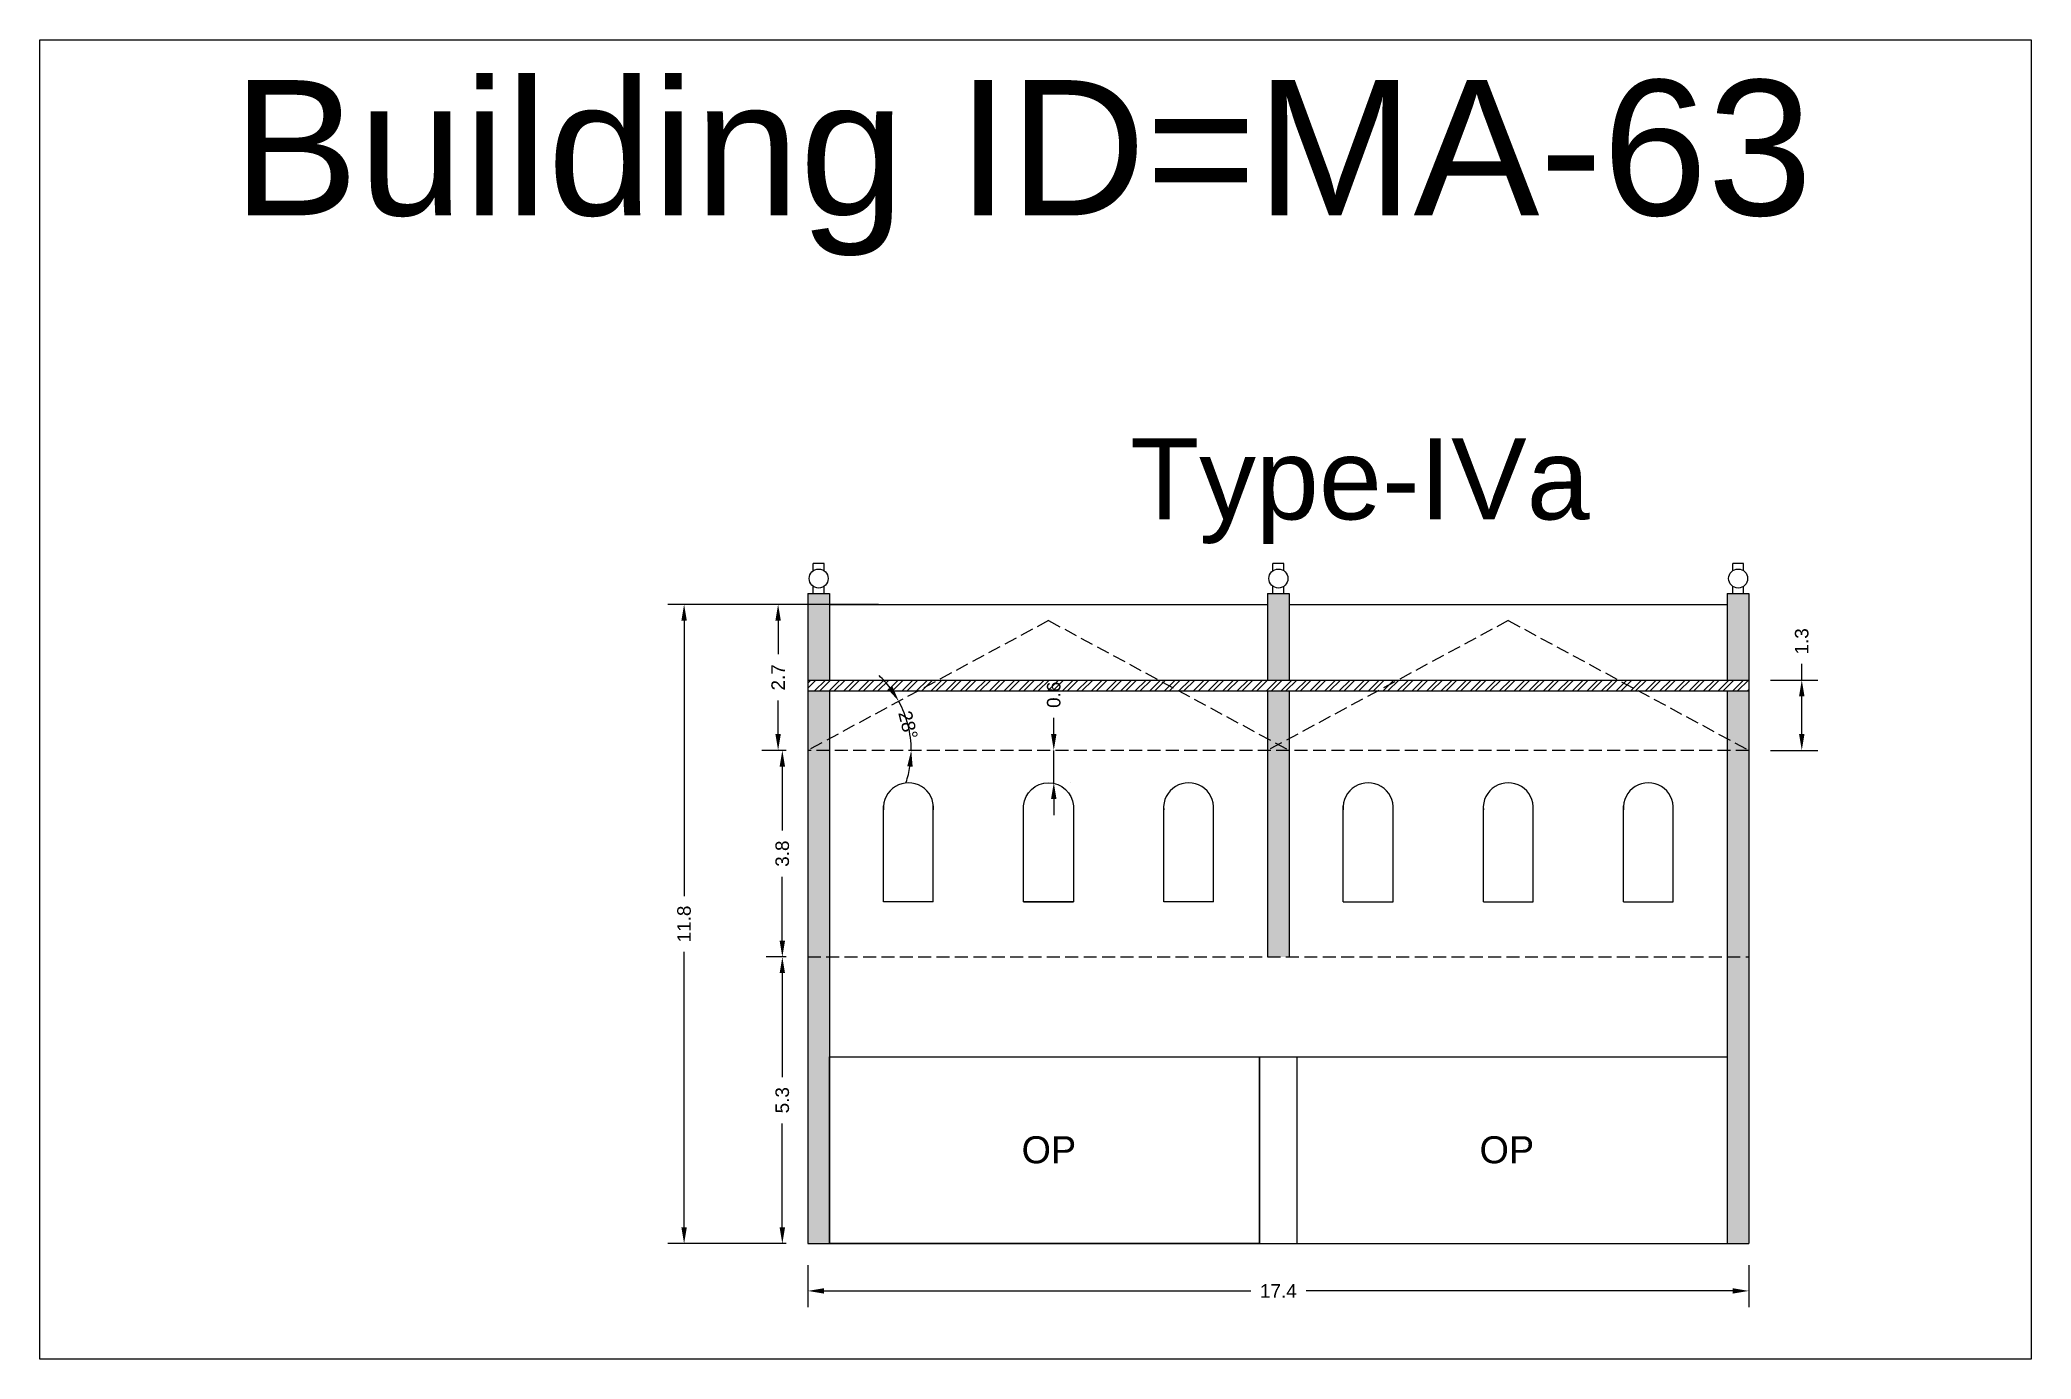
# Model space of a CAD drawing. Header units: metres. Extents: x 3416649 to 3417100, y -6712966 to -6712690.
# Drawn here: x 3416749.86 to 3416786.68, y -6712923.92 to -6712899.52 of the extents above; entities that cross this region are included whole.
import ezdxf

# ---------------------------------------------------------------- set-up
doc = ezdxf.new("R2010")
doc.units = ezdxf.units.M
doc.linetypes.add('ACAD_ISO02W100', pattern=[15, 12, -3])
doc.layers.add('Dotted', color=7, linetype='ACAD_ISO02W100', plot=False)
doc.styles.get("Standard").update_dxf_attribs({"font": 'arial.ttf'})
doc.dimstyles.new('ISO-25', dxfattribs={"dimtxt": 0.25, "dimasz": 0.3, "dimexe": 0.3, "dimexo": 0.4, "dimgap": 0.2, "dimtad": 0, "dimdec": 1, "dimdsep": 46, "dimtxsty": 'Standard', "dimcen": 2.5, "dimadec": 0, "dimazin": 0, "dimtfac": 1, "dimtdec": 1, "dimtmove": 0, "dimatfit": 3, "dimfxl": 1, "dimarcsym": 0})

# ---------------------------------------------------------------- blocks, each defined once
blk = doc.blocks.new('*D519')
at = {"color": 0, "lineweight": -2, "transparency": 16777216}
for start, end in [(37.341, 46.3428), (360, 28.3391), (341.9963, 350.9981)]:
    blk.add_arc((3416764.063, -6712912.658), 1.911, start, end, dxfattribs=at)
at = {"color": 0, "transparency": 16777216}
for points in [[(3416765.625, -6712911.471), (3416765.541, -6712911.526), (3416765.745, -6712911.751)], [(3416765.901, -6712912.953), (3416766.001, -6712912.961), (3416765.975, -6712912.658)]]:
    blk.add_solid(points, dxfattribs=at)
at = {"layer": 'Defpoints', "color": 0, "transparency": 16777216}
for p in [(3416768.513, -6712910.258), (3416765.872, -6712912.039), (3416764.063, -6712912.658), (3416764.063, -6712912.658), (3416781.463, -6712912.658)]:
    blk.add_point(p, dxfattribs=at)
at = {"color": 0, "transparency": 16777216, "insert": (3416765.916, -6712912.19), "char_height": 0.25, "attachment_point": 5, "rotation": 284.1696}
blk.add_mtext('28°', dxfattribs=at)
blk = doc.blocks.new('*D520')
at = {"color": 0, "lineweight": -2, "transparency": 16777216}
for p, q in [((3416763.663, -6712916.478), (3416763.291, -6712916.478)), ((3416763.591, -6712916.778), (3416763.591, -6712918.7)), ((3416763.591, -6712921.478), (3416763.591, -6712919.556)), ((3416763.663, -6712921.778), (3416763.291, -6712921.778))]:
    blk.add_line(p, q, dxfattribs=at)
at = {"color": 0, "transparency": 16777216}
for points in [[(3416763.541, -6712916.778), (3416763.641, -6712916.778), (3416763.591, -6712916.478)], [(3416763.541, -6712921.478), (3416763.641, -6712921.478), (3416763.591, -6712921.778)]]:
    blk.add_solid(points, dxfattribs=at)
at = {"layer": 'Defpoints', "color": 0, "transparency": 16777216}
for p in [(3416763.591, -6712916.478), (3416764.063, -6712916.478), (3416764.063, -6712921.778)]:
    blk.add_point(p, dxfattribs=at)
at = {"color": 0, "transparency": 16777216, "insert": (3416763.591, -6712919.128), "char_height": 0.25, "attachment_point": 5, "rotation": 90}
blk.add_mtext('5.3', dxfattribs=at)
blk = doc.blocks.new('*D521')
at = {"color": 0, "lineweight": -2, "transparency": 16777216}
for p, q in [((3416763.663, -6712912.658), (3416763.291, -6712912.658)), ((3416763.591, -6712912.958), (3416763.591, -6712914.14)), ((3416763.591, -6712916.178), (3416763.591, -6712914.996)), ((3416763.663, -6712916.478), (3416763.291, -6712916.478))]:
    blk.add_line(p, q, dxfattribs=at)
at = {"color": 0, "transparency": 16777216}
for points in [[(3416763.541, -6712912.958), (3416763.641, -6712912.958), (3416763.591, -6712912.658)], [(3416763.541, -6712916.178), (3416763.641, -6712916.178), (3416763.591, -6712916.478)]]:
    blk.add_solid(points, dxfattribs=at)
at = {"layer": 'Defpoints', "color": 0, "transparency": 16777216}
for p in [(3416763.591, -6712912.658), (3416764.063, -6712912.658), (3416764.063, -6712916.478)]:
    blk.add_point(p, dxfattribs=at)
at = {"color": 0, "transparency": 16777216, "insert": (3416763.591, -6712914.568), "char_height": 0.25, "attachment_point": 5, "rotation": 90}
blk.add_mtext('3.8', dxfattribs=at)
blk = doc.blocks.new('*D522')
at = {"color": 0, "lineweight": -2, "transparency": 16777216}
for p, q in [((3416764.914, -6712909.958), (3416763.213, -6712909.958)), ((3416763.513, -6712910.258), (3416763.513, -6712910.878)), ((3416763.513, -6712912.358), (3416763.513, -6712911.738)), ((3416763.663, -6712912.658), (3416763.213, -6712912.658))]:
    blk.add_line(p, q, dxfattribs=at)
at = {"color": 0, "transparency": 16777216}
for points in [[(3416763.463, -6712910.258), (3416763.563, -6712910.258), (3416763.513, -6712909.958)], [(3416763.463, -6712912.358), (3416763.563, -6712912.358), (3416763.513, -6712912.658)]]:
    blk.add_solid(points, dxfattribs=at)
at = {"layer": 'Defpoints', "color": 0, "transparency": 16777216}
for p in [(3416763.513, -6712909.958), (3416765.314, -6712909.958), (3416764.063, -6712912.658)]:
    blk.add_point(p, dxfattribs=at)
at = {"color": 0, "transparency": 16777216, "insert": (3416763.513, -6712911.308), "char_height": 0.25, "attachment_point": 5, "rotation": 90}
blk.add_mtext('2.7', dxfattribs=at)
blk = doc.blocks.new('*D523')
at = {"color": 0, "lineweight": -2, "transparency": 16777216}
for p, q in [((3416765.367, -6712909.958), (3416761.475, -6712909.958)), ((3416761.775, -6712910.258), (3416761.775, -6712915.355)), ((3416761.775, -6712921.478), (3416761.775, -6712916.381)), ((3416763.663, -6712921.778), (3416761.475, -6712921.778))]:
    blk.add_line(p, q, dxfattribs=at)
at = {"color": 0, "transparency": 16777216}
for points in [[(3416761.725, -6712910.258), (3416761.825, -6712910.258), (3416761.775, -6712909.958)], [(3416761.725, -6712921.478), (3416761.825, -6712921.478), (3416761.775, -6712921.778)]]:
    blk.add_solid(points, dxfattribs=at)
at = {"layer": 'Defpoints', "color": 0, "transparency": 16777216}
for p in [(3416761.775, -6712909.958), (3416765.767, -6712909.958), (3416764.063, -6712921.778)]:
    blk.add_point(p, dxfattribs=at)
at = {"color": 0, "transparency": 16777216, "insert": (3416761.775, -6712915.868), "char_height": 0.25, "attachment_point": 5, "rotation": 90}
blk.add_mtext('11.8', dxfattribs=at)
blk = doc.blocks.new('*D524')
at = {"color": 0, "lineweight": -2, "transparency": 16777216}
for p, q in [((3416764.063, -6712922.178), (3416764.063, -6712922.954)), ((3416781.463, -6712922.178), (3416781.463, -6712922.954)), ((3416764.363, -6712922.654), (3416772.251, -6712922.654)), ((3416781.163, -6712922.654), (3416773.276, -6712922.654))]:
    blk.add_line(p, q, dxfattribs=at)
at = {"color": 0, "transparency": 16777216}
for points in [[(3416764.363, -6712922.604), (3416764.363, -6712922.704), (3416764.063, -6712922.654)], [(3416781.163, -6712922.604), (3416781.163, -6712922.704), (3416781.463, -6712922.654)]]:
    blk.add_solid(points, dxfattribs=at)
at = {"layer": 'Defpoints', "color": 0, "transparency": 16777216}
for p in [(3416764.063, -6712921.778), (3416781.463, -6712921.778), (3416781.463, -6712922.654)]:
    blk.add_point(p, dxfattribs=at)
at = {"color": 0, "transparency": 16777216, "insert": (3416772.763, -6712922.654), "char_height": 0.25, "attachment_point": 5}
blk.add_mtext('17.4', dxfattribs=at)
blk = doc.blocks.new('*D525')
at = {"color": 0, "lineweight": -2, "transparency": 16777216}
for p, q in [((3416768.61, -6712912.358), (3416768.61, -6712912.058)), ((3416768.61, -6712913.258), (3416768.61, -6712912.658)), ((3416768.914, -6712912.658), (3416768.91, -6712912.658)), ((3416768.61, -6712913.558), (3416768.61, -6712913.858)), ((3416768.913, -6712913.258), (3416768.91, -6712913.258))]:
    blk.add_line(p, q, dxfattribs=at)
at = {"color": 0, "transparency": 16777216}
for points in [[(3416768.56, -6712912.358), (3416768.66, -6712912.358), (3416768.61, -6712912.658)], [(3416768.56, -6712913.558), (3416768.66, -6712913.558), (3416768.61, -6712913.258)]]:
    blk.add_solid(points, dxfattribs=at)
at = {"layer": 'Defpoints', "color": 0, "transparency": 16777216}
for p in [(3416768.514, -6712912.658), (3416768.61, -6712912.658), (3416768.513, -6712913.258)]:
    blk.add_point(p, dxfattribs=at)
at = {"color": 0, "transparency": 16777216, "insert": (3416768.61, -6712911.63), "char_height": 0.25, "attachment_point": 5, "rotation": 90}
blk.add_mtext('0.6', dxfattribs=at)
blk = doc.blocks.new('*D526')
at = {"color": 0, "lineweight": -2, "transparency": 16777216}
for p, q in [((3416781.863, -6712911.358), (3416782.74, -6712911.358)), ((3416782.44, -6712911.358), (3416782.44, -6712911.058)), ((3416782.44, -6712912.358), (3416782.44, -6712911.658)), ((3416781.863, -6712912.658), (3416782.74, -6712912.658))]:
    blk.add_line(p, q, dxfattribs=at)
at = {"color": 0, "transparency": 16777216}
for points in [[(3416782.39, -6712911.658), (3416782.49, -6712911.658), (3416782.44, -6712911.358)], [(3416782.39, -6712912.358), (3416782.49, -6712912.358), (3416782.44, -6712912.658)]]:
    blk.add_solid(points, dxfattribs=at)
at = {"layer": 'Defpoints', "color": 0, "transparency": 16777216}
for p in [(3416781.463, -6712911.358), (3416782.44, -6712911.358), (3416781.463, -6712912.658)]:
    blk.add_point(p, dxfattribs=at)
at = {"color": 0, "transparency": 16777216, "insert": (3416782.44, -6712910.642), "char_height": 0.25, "attachment_point": 5, "rotation": 90}
blk.add_mtext('1.3', dxfattribs=at)

msp = doc.modelspace()

# ---------------------------------------------------------------- hatches: boundary and pattern name
h = msp.add_hatch(color=256)
h.dxf.hatch_style = 1
h.paths.add_polyline_path([(3416764.463, -6712912.658), (3416764.063, -6712912.658), (3416764.063, -6712916.478), (3416764.463, -6712916.478)])
h.paths.add_polyline_path([(3416764.463, -6712912.442), (3416764.063, -6712912.658), (3416764.463, -6712912.658)], flags=17)
h.paths.add_polyline_path([(3416764.463, -6712911.558), (3416764.063, -6712911.558), (3416764.063, -6712912.658), (3416764.463, -6712912.442)])
h.paths.add_polyline_path([(3416764.463, -6712909.758), (3416764.063, -6712909.758), (3416764.063, -6712911.358), (3416764.463, -6712911.358)])
h.paths.add_polyline_path([(3416764.463, -6712916.478), (3416764.063, -6712916.478), (3416764.063, -6712921.778), (3416764.463, -6712921.778)])
h.paths.add_polyline_path([(3416772.963, -6712912.658), (3416772.563, -6712912.658), (3416772.563, -6712916.478), (3416772.963, -6712916.478)])
h.paths.add_polyline_path([(3416772.963, -6712911.558), (3416772.563, -6712911.558), (3416772.563, -6712912.442), (3416772.763, -6712912.55), (3416772.963, -6712912.442)])
h.paths.add_polyline_path([(3416772.963, -6712909.758), (3416772.563, -6712909.758), (3416772.563, -6712911.358), (3416772.963, -6712911.358)])
h.paths.add_polyline_path([(3416772.763, -6712912.55), (3416772.563, -6712912.658), (3416772.963, -6712912.658)])
h.paths.add_polyline_path([(3416772.963, -6712912.442), (3416772.763, -6712912.55), (3416772.963, -6712912.658)])
h.paths.add_polyline_path([(3416772.763, -6712912.55), (3416772.563, -6712912.442), (3416772.563, -6712912.658)])
h.paths.add_polyline_path([(3416781.463, -6712911.558), (3416781.063, -6712911.558), (3416781.063, -6712912.442), (3416781.463, -6712912.658)])
h.paths.add_polyline_path([(3416781.463, -6712909.758), (3416781.063, -6712909.758), (3416781.063, -6712911.358), (3416781.463, -6712911.358)])
h.paths.add_polyline_path([(3416781.463, -6712912.658), (3416781.063, -6712912.658), (3416781.063, -6712916.478), (3416781.463, -6712916.478)])
h.paths.add_polyline_path([(3416781.063, -6712912.442), (3416781.063, -6712912.658), (3416781.463, -6712912.658)], flags=17)
h.paths.add_polyline_path([(3416781.463, -6712916.478), (3416781.063, -6712916.478), (3416781.063, -6712921.778), (3416781.463, -6712921.778)])
h = msp.add_hatch()
h.set_pattern_fill('ANSI32', color=256, scale=0.02)
h.set_pattern_definition([(45, (-11.9128, 3.25742), (-0.134703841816, 0.134703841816), []), (45, (-11.823, 3.25742), (-0.134703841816, 0.134703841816), [])])
h.paths.add_polyline_path([(3416781.463, -6712911.558), (3416781.463, -6712911.358), (3416764.063, -6712911.358), (3416764.063, -6712911.558)])

# ---------------------------------------------------------------- linework, layer by layer
for points in [[(3416749.862, -6712899.518), (3416786.682, -6712899.518), (3416786.682, -6712923.916), (3416749.862, -6712923.916)], [(3416764.463, -6712918.328), (3416772.413, -6712918.328), (3416772.413, -6712921.778), (3416764.463, -6712921.778)]]:
    msp.add_lwpolyline(points, close=True)
for points in [[(3416764.163, -6712909.336), (3416764.163, -6712909.202)], [(3416764.363, -6712909.202), (3416764.163, -6712909.202)], [(3416764.363, -6712909.336), (3416764.363, -6712909.202)], [(3416772.663, -6712909.336), (3416772.663, -6712909.202)], [(3416772.863, -6712909.202), (3416772.663, -6712909.202)], [(3416772.863, -6712909.336), (3416772.863, -6712909.202)], [(3416781.163, -6712909.336), (3416781.163, -6712909.202)], [(3416781.363, -6712909.202), (3416781.163, -6712909.202)], [(3416781.363, -6712909.336), (3416781.363, -6712909.202)], [(3416764.063, -6712909.758), (3416764.063, -6712921.778)], [(3416764.063, -6712909.758), (3416764.463, -6712909.758)], [(3416764.063, -6712909.758), (3416764.463, -6712909.758)], [(3416764.163, -6712909.758), (3416764.163, -6712909.624)], [(3416764.363, -6712909.758), (3416764.363, -6712909.624)], [(3416764.463, -6712909.758), (3416764.463, -6712911.358)], [(3416772.563, -6712909.758), (3416772.563, -6712911.358)], [(3416772.563, -6712909.758), (3416772.963, -6712909.758)], [(3416772.563, -6712909.758), (3416772.963, -6712909.758)], [(3416772.663, -6712909.758), (3416772.663, -6712909.624)], [(3416772.863, -6712909.758), (3416772.863, -6712909.624)], [(3416772.963, -6712909.758), (3416772.963, -6712911.358)], [(3416781.063, -6712909.758), (3416781.063, -6712911.358)], [(3416781.063, -6712909.758), (3416781.463, -6712909.758)], [(3416781.063, -6712909.758), (3416781.463, -6712909.758)], [(3416781.163, -6712909.758), (3416781.163, -6712909.624)], [(3416781.363, -6712909.758), (3416781.363, -6712909.624)], [(3416781.463, -6712909.758), (3416781.463, -6712921.778)], [(3416764.463, -6712909.958), (3416772.563, -6712909.958)], [(3416772.963, -6712909.958), (3416781.063, -6712909.958)], [(3416764.063, -6712911.358), (3416781.463, -6712911.358)], [(3416764.063, -6712911.558), (3416781.463, -6712911.558)], [(3416764.463, -6712911.558), (3416764.463, -6712921.778)], [(3416772.563, -6712911.558), (3416772.563, -6712916.478)], [(3416772.963, -6712911.558), (3416772.963, -6712916.478)], [(3416781.063, -6712911.558), (3416781.063, -6712921.778)], [(3416765.463, -6712915.458), (3416765.463, -6712913.681)], [(3416766.383, -6712915.458), (3416766.383, -6712913.681)], [(3416770.643, -6712915.458), (3416770.643, -6712913.681)], [(3416771.563, -6712915.458), (3416771.563, -6712913.681)], [(3416773.963, -6712915.458), (3416773.963, -6712913.681)], [(3416774.883, -6712915.458), (3416774.883, -6712913.681)], [(3416776.553, -6712915.458), (3416776.553, -6712913.681)], [(3416777.473, -6712915.458), (3416777.473, -6712913.681)], [(3416779.143, -6712915.458), (3416779.143, -6712913.681)], [(3416780.063, -6712915.458), (3416780.063, -6712913.681)], [(3416766.383, -6712915.458), (3416765.463, -6712915.458)], [(3416771.563, -6712915.458), (3416770.643, -6712915.458)], [(3416773.963, -6712915.458), (3416774.883, -6712915.458)], [(3416776.553, -6712915.458), (3416777.473, -6712915.458)], [(3416776.553, -6712915.458), (3416777.473, -6712915.458)], [(3416779.143, -6712915.458), (3416780.063, -6712915.458)], [(3416764.463, -6712918.328), (3416781.063, -6712918.328)], [(3416772.413, -6712921.778), (3416772.413, -6712918.328)], [(3416773.113, -6712921.778), (3416773.113, -6712918.328)], [(3416764.063, -6712921.778), (3416781.463, -6712921.778)]]:
    msp.add_lwpolyline(points)
msp.add_lwpolyline([(3416768.053, -6712915.458), (3416768.973, -6712915.458), (3416768.053, -6712915.458), (3416768.053, -6712913.681, -0.92), (3416768.973, -6712913.681), (3416768.973, -6712915.458)], format="xyb")
for centre in [(3416764.263, -6712909.48), (3416772.763, -6712909.48), (3416781.263, -6712909.48)]:
    msp.add_circle(centre, 0.176)
for centre in [(3416765.923, -6712913.72), (3416771.103, -6712913.72), (3416774.423, -6712913.72), (3416777.013, -6712913.72), (3416779.603, -6712913.72)]:
    msp.add_arc(centre, 0.462, 355.2281, 184.7719)
at = {"layer": 'Dotted', "ltscale": 0.02}
msp.add_line((3416781.463, -6712912.658), (3416764.063, -6712912.658), dxfattribs=at)
for points in [[(3416768.513, -6712910.258), (3416764.063, -6712912.658)], [(3416768.513, -6712910.258), (3416772.963, -6712912.658)], [(3416777.013, -6712910.258), (3416772.563, -6712912.658)], [(3416777.013, -6712910.258), (3416781.463, -6712912.658)], [(3416764.063, -6712916.478), (3416781.463, -6712916.478)]]:
    msp.add_lwpolyline(points, dxfattribs=at)

# ---------------------------------------------------------------- texts
at = {"attachment_point": 1}
for s, width, heights, insert, char_height in [('Building ID=MA-63', 67.86454, [0.517], (3416753.426, -6712900.263), 2.5), ('Type-IVa ', 9.99112, [0.517], (3416770.019, -6712906.887), 1.5), ('OP', 1.17554, [0], (3416768.015, -6712919.794), 0.5), ('OP', 1.17554, [0], (3416776.482, -6712919.794), 0.5)]:
    msp.add_mtext_dynamic_manual_height_columns(s, width=width, gutter_width=12.5, heights=heights, dxfattribs=dict(at, insert=insert, char_height=char_height))

# ---------------------------------------------------------------- dimensions: what is measured, and where the dimension line sits
for base, p1, p2, picture, middle in [((3416761.775, -6712909.958), (3416764.063, -6712921.778), (3416765.767, -6712909.958), '*D523', (3416761.775, -6712915.868)), ((3416763.513, -6712909.958), (3416764.063, -6712912.658), (3416765.314, -6712909.958), '*D522', (3416763.513, -6712911.308)), ((3416782.44, -6712911.358), (3416781.463, -6712912.658), (3416781.463, -6712911.358), '*D526', (3416782.44, -6712910.642)), ((3416768.61, -6712912.658), (3416768.513, -6712913.258), (3416768.514, -6712912.658), '*D525', (3416768.61, -6712911.63)), ((3416763.591, -6712912.658), (3416764.063, -6712916.478), (3416764.063, -6712912.658), '*D521', (3416763.591, -6712914.568)), ((3416763.591, -6712916.478), (3416764.063, -6712921.778), (3416764.063, -6712916.478), '*D520', (3416763.591, -6712919.128))]:
    dim = msp.add_linear_dim(base=base, p1=p1, p2=p2, angle=90, dimstyle='ISO-25')
    dim.commit()
    dim.dimension.update_dxf_attribs({"geometry": picture, "text_midpoint": middle})
dim = msp.add_angular_dim_2l(base=(3416765.872, -6712912.039), line1=((3416781.463, -6712912.658), (3416764.063, -6712912.658)), line2=((3416768.513, -6712910.258), (3416764.063, -6712912.658)), dimstyle='ISO-25')
dim.commit()
dim.dimension.update_dxf_attribs({"geometry": '*D519', "text_midpoint": (3416765.916, -6712912.19), "dimtype": 162})
dim = msp.add_linear_dim(base=(3416781.463, -6712922.654), p1=(3416764.063, -6712921.778), p2=(3416781.463, -6712921.778), dimstyle='ISO-25')
dim.commit()
dim.dimension.update_dxf_attribs({"geometry": '*D524', "text_midpoint": (3416772.763, -6712922.654)})

doc.saveas('drawing.dxf')
